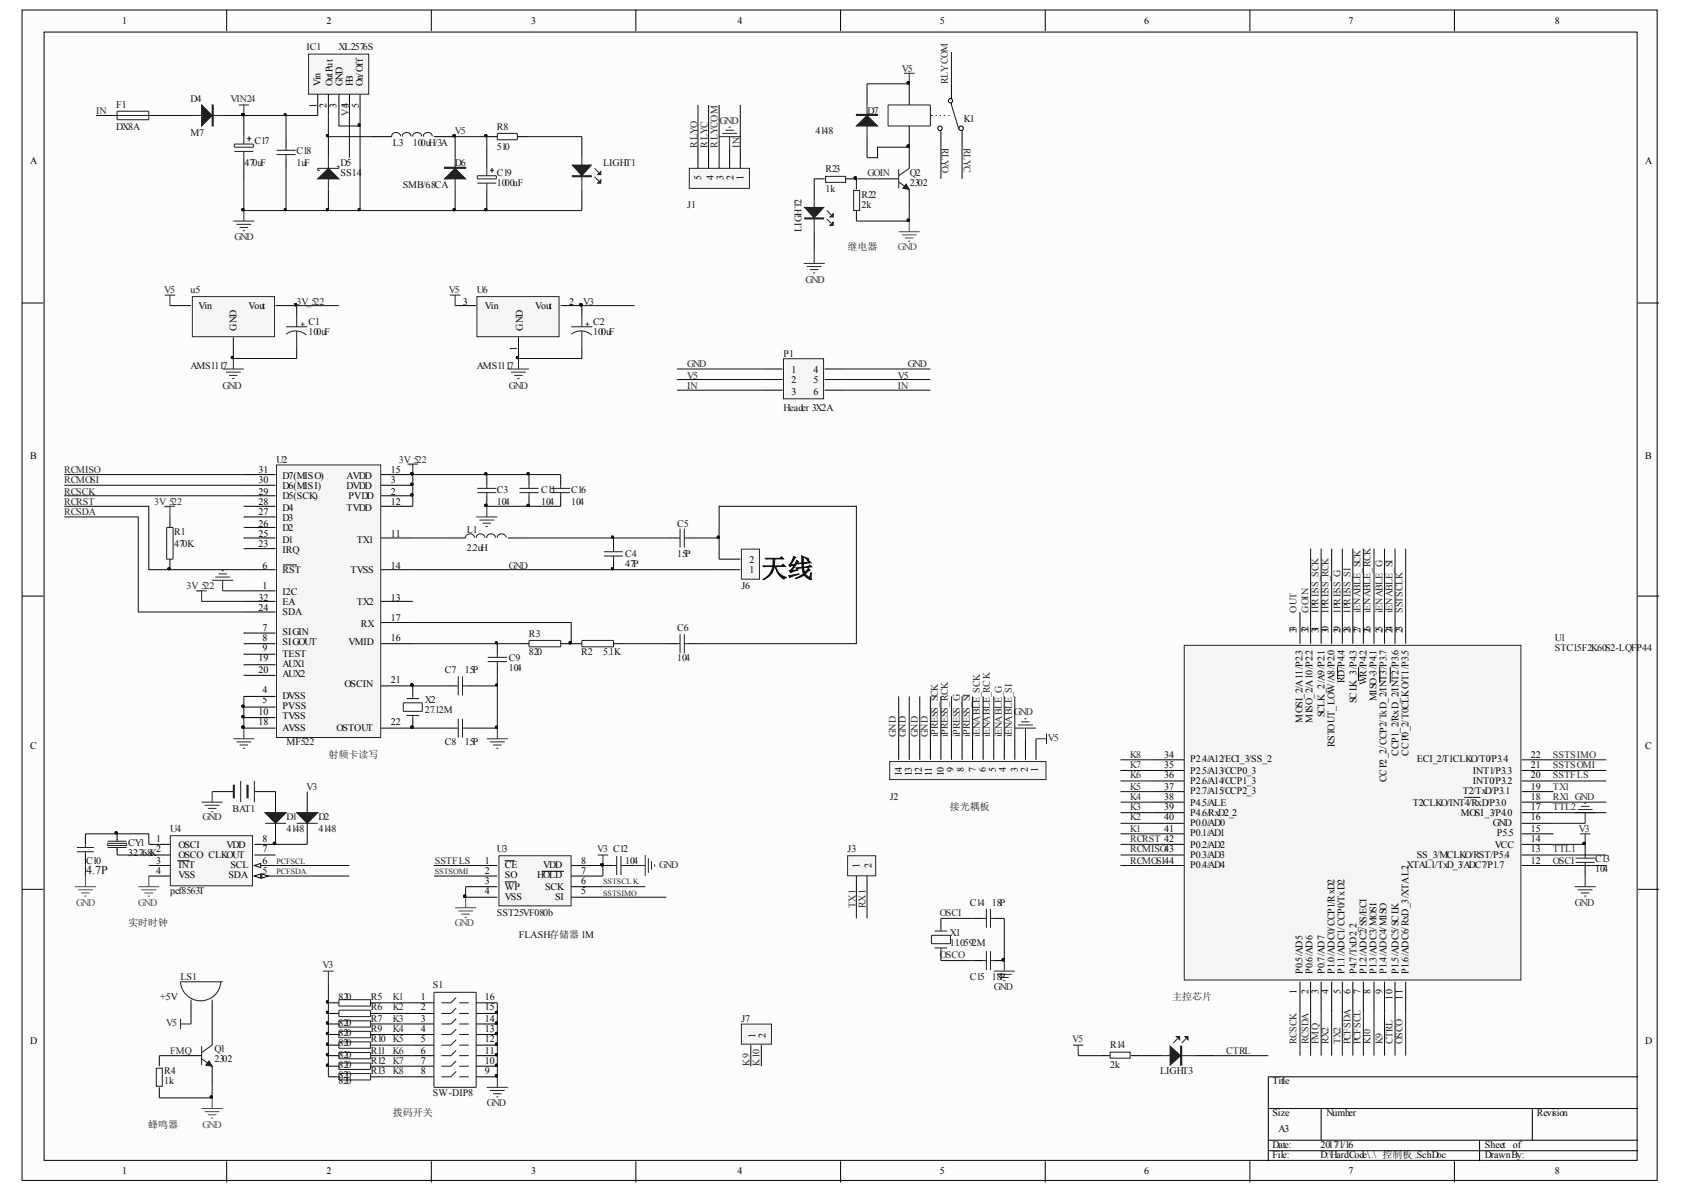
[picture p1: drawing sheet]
<svg xmlns="http://www.w3.org/2000/svg" width="297mm" height="210mm" viewBox="0 0 297 210" stroke-linecap="round" stroke-linejoin="round" font-family="sans-serif">
<defs><g id="words">
<text font-size="4.6" fill="#0e0e0e" x="134.1" y="101.6">天线</text>
<text font-size="2.1" fill="#0e0e0e" x="15.2" y="153.8">4.7P</text>
<g font-size="1.8">
<text x="21.5" y="4.2">1</text>
<text x="57.5" y="4.2">2</text>
<text x="93.5" y="4.2">3</text>
<text x="129.8" y="4.2">4</text>
<text x="165.4" y="4.2">5</text>
<text x="201.4" y="4.2">6</text>
<text x="237.4" y="4.2">7</text>
<text x="273.8" y="4.2">8</text>
<text x="56.4" y="15.2" transform="rotate(-90 56.4 15.2)">Vin</text>
<text x="58.6" y="15.2" transform="rotate(-90 58.6 15.2)">OutPut</text>
<text x="60.3" y="15.2" transform="rotate(-90 60.3 15.2)">GND</text>
<text x="62.1" y="15.2" transform="rotate(-90 62.1 15.2)">FB</text>
<text x="63.9" y="15.2" transform="rotate(-90 63.9 15.2)">On/Off</text>
<text x="55.7" y="19" transform="rotate(-90 55.7 19)">1</text>
<text x="57.5" y="19" transform="rotate(-90 57.5 19)">2</text>
<text x="59.3" y="19" transform="rotate(-90 59.3 19)">3</text>
<text x="63.1" y="19" transform="rotate(-90 63.1 19)">5</text>
<text x="5.3" y="28.9">A</text>
<text x="289.6" y="28.9">A</text>
<text x="123.5" y="31.7" transform="rotate(-90 123.5 31.7)">5</text>
<text x="125.6" y="31.7" transform="rotate(-90 125.6 31.7)">4</text>
<text x="127.4" y="31.7" transform="rotate(-90 127.4 31.7)">3</text>
<text x="129.1" y="31.7" transform="rotate(-90 129.1 31.7)">2</text>
<text x="130.9" y="31.7" transform="rotate(-90 130.9 31.7)">1</text>
<text x="81.5" y="53.6">3</text>
<text x="100.2" y="53.6">2</text>
<text x="34.9" y="54.3">Vin</text>
<text x="41.6" y="58.2" transform="rotate(-90 41.6 58.2)">GND</text>
<text x="43.7" y="54.3">Vout</text>
<text x="85.4" y="54.3">Vin</text>
<text x="92.1" y="58.2" transform="rotate(-90 92.1 58.2)">GND</text>
<text x="94.2" y="54.3">Vout</text>
<text x="91" y="61.7" transform="rotate(-90 91 61.7)">1</text>
<text x="139.3" y="65.6">1</text>
<text x="143.2" y="65.6">4</text>
<text x="139.3" y="67.4">2</text>
<text x="139.3" y="69.5">3</text>
<text x="143.2" y="67.4">5</text>
<text x="143.2" y="69.5">6</text>
<text x="5.3" y="80.8">B</text>
<text x="45.5" y="83.2">31</text>
<text x="68.8" y="83.2">15</text>
<text x="289.6" y="80.8">B</text>
<text x="45.5" y="85">30</text>
<text x="45.5" y="88.9">28</text>
<text x="45.5" y="87.1">29</text>
<text x="49.7" y="84.3">D7(MISO)</text>
<text x="49.7" y="86.1">D6(MISI)</text>
<text x="49.7" y="89.9">D4</text>
<text x="49.7" y="87.8">D5(SCK)</text>
<text x="61" y="89.9">TVDD</text>
<text x="61" y="86.1">DVDD</text>
<text x="61" y="84.3">AVDD</text>
<text x="61.4" y="87.8">PVDD</text>
<text x="68.8" y="88.9">12</text>
<text x="68.8" y="85">3</text>
<text x="68.8" y="87.1">2</text>
<text x="45.5" y="94.5">25</text>
<text x="45.5" y="92.8">26</text>
<text x="45.5" y="90.7">27</text>
<text x="49.7" y="95.6">D1</text>
<text x="49.7" y="93.5">D2</text>
<text x="49.7" y="91.7">D3</text>
<text x="62.8" y="95.6">TX1</text>
<text x="68.8" y="94.5">11</text>
<text x="45.5" y="96.3">23</text>
<text x="46.2" y="100.2">6</text>
<text x="49.7" y="97.4">IRQ</text>
<text x="49.7" y="100.9">RST</text>
<text x="61.7" y="100.9">TVSS</text>
<text x="68.8" y="100.2">14</text>
<text x="131.9" y="100.9">1</text>
<text x="131.9" y="99.1">2</text>
<text x="45.5" y="105.8">32</text>
<text x="45.5" y="107.6">24</text>
<text x="46.2" y="103.7">1</text>
<text x="49.7" y="104.8">I2C</text>
<text x="49.7" y="106.5">EA</text>
<text x="62.8" y="106.5">TX2</text>
<text x="68.8" y="105.8">13</text>
<text x="46.2" y="112.9">8</text>
<text x="46.2" y="111.1">7</text>
<text x="49.7" y="113.6">SIGOUT</text>
<text x="49.7" y="111.8">SIGIN</text>
<text x="49.7" y="108.3">SDA</text>
<text x="61.4" y="113.6">VMID</text>
<text x="63.5" y="110.4">RX</text>
<text x="68.8" y="109.4">17</text>
<text x="68.8" y="112.9">16</text>
<text x="228.2" y="111.5" transform="rotate(-90 228.2 111.5)">33</text>
<text x="230.4" y="111.5" transform="rotate(-90 230.4 111.5)">32</text>
<text x="232.1" y="111.5" transform="rotate(-90 232.1 111.5)">31</text>
<text x="233.9" y="111.5" transform="rotate(-90 233.9 111.5)">30</text>
<text x="236" y="111.5" transform="rotate(-90 236 111.5)">29</text>
<text x="237.8" y="111.5" transform="rotate(-90 237.8 111.5)">28</text>
<text x="239.5" y="111.5" transform="rotate(-90 239.5 111.5)">27</text>
<text x="241.3" y="111.5" transform="rotate(-90 241.3 111.5)">26</text>
<text x="243.4" y="111.5" transform="rotate(-90 243.4 111.5)">25</text>
<text x="245.2" y="111.5" transform="rotate(-90 245.2 111.5)">24</text>
<text x="246.9" y="111.5" transform="rotate(-90 246.9 111.5)">23</text>
<text x="45.5" y="116.4">19</text>
<text x="45.5" y="118.5">20</text>
<text x="46.2" y="114.6">9</text>
<text x="49.7" y="115.7">TEST</text>
<text x="49.7" y="117.5">AUX1</text>
<text x="49.7" y="119.2">AUX2</text>
<text x="45.5" y="125.9">10</text>
<text x="46.2" y="123.8">5</text>
<text x="46.2" y="122.1">4</text>
<text x="49.7" y="124.9">PVSS</text>
<text x="49.7" y="123.1">DVSS</text>
<text x="60.7" y="121">OSCIN</text>
<text x="68.8" y="120.3">21</text>
<text x="236.7" y="120.3" transform="rotate(-90 236.7 120.3)">RD/P4.4</text>
<text x="238.8" y="123.8" transform="rotate(-90 238.8 123.8)">SCLK_3/P4.3</text>
<text x="240.6" y="120.6" transform="rotate(-90 240.6 120.6)">WR/P4.2</text>
<text x="242.4" y="123.5" transform="rotate(-90 242.4 123.5)">MISO-3/P4.1</text>
<text x="5.3" y="131.9">C</text>
<text x="45.5" y="127.7">18</text>
<text x="49.7" y="128.8">AVSS</text>
<text x="49.7" y="126.6">TVSS</text>
<text x="59.3" y="128.8">OSTOUT</text>
<text x="68.8" y="127.7">22</text>
<text x="229.3" y="127.3" transform="rotate(-90 229.3 127.3)">MOSI_2/A11/P2.3</text>
<text x="231.1" y="127.3" transform="rotate(-90 231.1 127.3)">MISO_2/A10/P2.2</text>
<text x="233.2" y="126.3" transform="rotate(-90 233.2 126.3)">SCLK_2/A9/P2.1</text>
<text x="234.9" y="131.6" transform="rotate(-90 234.9 131.6)">RSTOUT_LOW/A8/P2.0</text>
<text x="289.6" y="131.9">C</text>
<text x="158.7" y="136.5" transform="rotate(-90 158.7 136.5)">14</text>
<text x="160.5" y="136.5" transform="rotate(-90 160.5 136.5)">13</text>
<text x="162.3" y="136.5" transform="rotate(-90 162.3 136.5)">12</text>
<text x="164" y="136.5" transform="rotate(-90 164 136.5)">11</text>
<text x="166.2" y="136.5" transform="rotate(-90 166.2 136.5)">10</text>
<text x="167.9" y="135.8" transform="rotate(-90 167.9 135.8)">9</text>
<text x="169.7" y="135.8" transform="rotate(-90 169.7 135.8)">8</text>
<text x="171.8" y="135.8" transform="rotate(-90 171.8 135.8)">7</text>
<text x="173.6" y="135.8" transform="rotate(-90 173.6 135.8)">6</text>
<text x="175.3" y="135.8" transform="rotate(-90 175.3 135.8)">5</text>
<text x="177.1" y="135.8" transform="rotate(-90 177.1 135.8)">4</text>
<text x="179.2" y="135.8" transform="rotate(-90 179.2 135.8)">3</text>
<text x="181" y="135.8" transform="rotate(-90 181 135.8)">2</text>
<text x="182.7" y="135.8" transform="rotate(-90 182.7 135.8)">1</text>
<text x="205" y="133.3">34</text>
<text x="205" y="135.1">35</text>
<text x="205" y="136.9">36</text>
<text x="209.5" y="134">P2.4/A12/ECI_3/SS_2</text>
<text x="209.5" y="136.2">P2.5/A13/CCP0_3</text>
<text x="209.5" y="137.9">P2.6/A14/CCP1_3</text>
<text x="244.1" y="137.6" transform="rotate(-90 244.1 137.6)">CCP2_2/CCP2/TxD_2/INT3/P3.7</text>
<text x="246.2" y="133" transform="rotate(-90 246.2 133)">CCP1_2/RxD_2/INT2/P3.6</text>
<text x="248" y="133" transform="rotate(-90 248 133)">CCP0_2/T0CLKO/T1/P3.5</text>
<text x="249.4" y="134">ECI_2/T1CLKO/T0/P3.4</text>
<text x="259.3" y="137.9">INT0/P3.2</text>
<text x="259.3" y="136.2">INT1/P3.3</text>
<text x="269.5" y="136.9">20</text>
<text x="269.5" y="135.1">21</text>
<text x="269.5" y="133.3">22</text>
<text x="205" y="139">37</text>
<text x="205" y="140.8">38</text>
<text x="205" y="142.5">39</text>
<text x="209.5" y="139.7">P2.7/A15/CCP2_3</text>
<text x="209.5" y="141.8">P4.5/ALE</text>
<text x="209.5" y="143.6">P4.6/RxD2_2</text>
<text x="248.7" y="141.8">T2CLKO/INT4/RxD/P3.0</text>
<text x="257.2" y="143.6">MOSI_3/P4.0</text>
<text x="257.5" y="139.7">T2/TxD/P3.1</text>
<text x="269.5" y="140.8">18</text>
<text x="269.5" y="139">19</text>
<text x="269.5" y="142.5">17</text>
<text x="27.5" y="148.2">1</text>
<text x="27.5" y="149.9">2</text>
<text x="31.4" y="149.2">OSCI</text>
<text x="39.9" y="149.2">VDD</text>
<text x="46.2" y="149.9">7</text>
<text x="46.2" y="148.2">8</text>
<text x="205" y="144.3">40</text>
<text x="205" y="146.4">41</text>
<text x="209.5" y="145.3">P0.0/AD0</text>
<text x="209.5" y="147.1">P0.1/AD1</text>
<text x="209.5" y="149.2">P0.2/AD2</text>
<text x="262.8" y="145.3">GND</text>
<text x="263.2" y="149.2">VCC</text>
<text x="263.5" y="147.1">P5.5</text>
<text x="269.5" y="149.9">13</text>
<text x="269.5" y="148.2">14</text>
<text x="269.5" y="146.4">15</text>
<text x="269.5" y="144.3">16</text>
<text x="27.5" y="152">3</text>
<text x="27.5" y="153.8">4</text>
<text x="31.4" y="151">OSCO CLKOUT</text>
<text x="31.4" y="152.7">INT</text>
<text x="31.4" y="154.5">VSS</text>
<text x="40.2" y="154.5">SDA</text>
<text x="40.6" y="152.7">SCL</text>
<text x="46.2" y="153.8">5</text>
<text x="46.2" y="152">6</text>
<text x="85.4" y="152">1</text>
<text x="85.4" y="153.8">2</text>
<text x="85.4" y="155.6">3</text>
<text x="88.9" y="152.7">CE</text>
<text x="88.9" y="154.5">SO</text>
<text x="94.5" y="154.5">HOLD</text>
<text x="95.6" y="152.7">VDD</text>
<text x="102.3" y="155.6">6</text>
<text x="102.3" y="153.8">7</text>
<text x="102.3" y="152">8</text>
<text x="151.3" y="152.7" transform="rotate(-90 151.3 152.7)">1</text>
<text x="153.5" y="152.7" transform="rotate(-90 153.5 152.7)">2</text>
<text x="209.5" y="151">P0.3/AD3</text>
<text x="209.5" y="152.7">P0.4/AD4</text>
<text x="247.6" y="152.7">XTAL1/TxD_3/ADC7/P1.7</text>
<text x="249.4" y="151">SS_3/MCLKO/RST/P5.4</text>
<text x="269.5" y="152">12</text>
<text x="85.4" y="157.3">4</text>
<text x="88.9" y="156.6">WP</text>
<text x="88.9" y="158.4">VSS</text>
<text x="96" y="156.6">SCK</text>
<text x="97.7" y="158.4">SI</text>
<text x="102.3" y="157.3">5</text>
<text x="229.3" y="171.4" transform="rotate(-90 229.3 171.4)">P0.5/AD5</text>
<text x="231.1" y="171.4" transform="rotate(-90 231.1 171.4)">P0.6/AD6</text>
<text x="233.2" y="171.4" transform="rotate(-90 233.2 171.4)">P0.7/AD7</text>
<text x="234.9" y="171.4" transform="rotate(-90 234.9 171.4)">P1.0/ADC0/CCP1/RxD2</text>
<text x="236.7" y="171.4" transform="rotate(-90 236.7 171.4)">P1.1/ADC1/CCP0/TxD2</text>
<text x="238.8" y="171.4" transform="rotate(-90 238.8 171.4)">P4.7/TxD2_2</text>
<text x="240.6" y="171.4" transform="rotate(-90 240.6 171.4)">P1.2/ADC2/SS/ECI</text>
<text x="242.4" y="171.4" transform="rotate(-90 242.4 171.4)">P1.3/ADC3/MOSI</text>
<text x="244.1" y="171.4" transform="rotate(-90 244.1 171.4)">P1.4/ADC4/MISO</text>
<text x="246.2" y="171.4" transform="rotate(-90 246.2 171.4)">P1.5/ADC5/SCLK</text>
<text x="248" y="171.4" transform="rotate(-90 248 171.4)">P1.6/ADC6/RxD_3/XTAL2</text>
<text x="74.1" y="176">1</text>
<text x="74.1" y="177.8">2</text>
<text x="74.1" y="179.9">3</text>
<text x="85.4" y="176">16</text>
<text x="85.4" y="177.8">15</text>
<text x="85.4" y="179.9">14</text>
<text x="228.2" y="175" transform="rotate(-90 228.2 175)">1</text>
<text x="230.4" y="175" transform="rotate(-90 230.4 175)">2</text>
<text x="232.1" y="175" transform="rotate(-90 232.1 175)">3</text>
<text x="233.9" y="175" transform="rotate(-90 233.9 175)">4</text>
<text x="236" y="175" transform="rotate(-90 236 175)">5</text>
<text x="237.8" y="175" transform="rotate(-90 237.8 175)">6</text>
<text x="239.5" y="175" transform="rotate(-90 239.5 175)">7</text>
<text x="241.3" y="175" transform="rotate(-90 241.3 175)">8</text>
<text x="243.4" y="175" transform="rotate(-90 243.4 175)">9</text>
<text x="245.2" y="176" transform="rotate(-90 245.2 176)">10</text>
<text x="246.9" y="176" transform="rotate(-90 246.9 176)">11</text>
<text x="5.3" y="183.8">D</text>
<text x="74.1" y="181.7">4</text>
<text x="74.1" y="183.4">5</text>
<text x="74.1" y="185.6">6</text>
<text x="85.4" y="181.7">13</text>
<text x="85.4" y="183.4">12</text>
<text x="85.4" y="185.6">11</text>
<text x="133" y="182.7" transform="rotate(-90 133 182.7)">1</text>
<text x="134.8" y="182.7" transform="rotate(-90 134.8 182.7)">2</text>
<text x="289.6" y="183.8">D</text>
<text x="74.1" y="187.3">7</text>
<text x="74.1" y="189.1">8</text>
<text x="85.4" y="187.3">10</text>
<text x="85.4" y="189.1">9</text>
<text x="224" y="190.9">Title</text>
<text x="224" y="196.5">Size</text>
<text x="233.5" y="196.5">Number</text>
<text x="270.6" y="196.5">Revision</text>
<text x="224" y="202.1">Date:</text>
<text x="224" y="203.9">File:</text>
<text x="225.1" y="199.3">A3</text>
<text x="232.5" y="202.1">2017/1/16</text>
<text x="232.5" y="203.9">D:\HardCode\..\ 控制板 .SchDoc</text>
<text x="261.4" y="202.1">Sheet</text>
<text x="261.4" y="203.9">Drawn By:</text>
<text x="266.3" y="202.1">of</text>
<text x="21.5" y="206.7">1</text>
<text x="57.5" y="206.7">2</text>
<text x="93.5" y="206.7">3</text>
<text x="129.8" y="206.7">4</text>
<text x="165.4" y="206.7">5</text>
<text x="201.4" y="206.7">6</text>
<text x="237.4" y="206.7">7</text>
<text x="273.8" y="206.7">8</text>
</g>
<g font-size="1.8" fill="#0e0e0e">
<text x="54" y="8.8">IC1</text>
<text x="59.6" y="8.8">XL2576S</text>
<text x="33.5" y="18">D4</text>
<text x="20.5" y="19">F1</text>
<text x="20.5" y="22.9">DX8A</text>
<text x="33.5" y="24">M7</text>
<text x="87.5" y="22.9">R8</text>
<text x="143.6" y="23.6">4148</text>
<text x="152.8" y="20.1">D7</text>
<text x="169.7" y="21.5">K1</text>
<text x="43" y="29.3">470uF</text>
<text x="44.8" y="25.4">C17</text>
<text x="52.2" y="27.1">C18</text>
<text x="52.2" y="29.3">1uF</text>
<text x="60" y="29.3">D5</text>
<text x="69.1" y="25.7">L3</text>
<text x="72.7" y="25.7">100uH/3A</text>
<text x="80.1" y="29.3">D6</text>
<text x="87.5" y="26.4">510</text>
<text x="106.2" y="29.3">LIGHT1</text>
<text x="60" y="31">SS14</text>
<text x="70.9" y="33.1">SMB/6.8CA</text>
<text x="87.5" y="31">C19</text>
<text x="87.5" y="32.8">1000uF</text>
<text x="145.3" y="30.3">R23</text>
<text x="145.3" y="33.9">1k</text>
<text x="151.7" y="34.9">R22</text>
<text x="160.2" y="31">Q2</text>
<text x="160.2" y="32.8">2302</text>
<text x="121" y="36.7">J1</text>
<text x="141.1" y="40.9" transform="rotate(-90 141.1 40.9)">LIGHT2</text>
<text x="151.7" y="36.7">2k</text>
<text x="149.2" y="44.1">继电器</text>
<text x="33.5" y="51.5">u5</text>
<text x="84" y="51.5">U6</text>
<text x="54.3" y="57.1">C1</text>
<text x="54.3" y="58.9">100uF</text>
<text x="104.4" y="57.1">C2</text>
<text x="104.4" y="58.9">100uF</text>
<text x="33.5" y="64.9">AMS1117</text>
<text x="84" y="64.9">AMS1117</text>
<text x="137.9" y="62.8">P1</text>
<text x="137.9" y="72.3">Header 3X2A</text>
<text x="48.7" y="81.5">U2</text>
<text x="87.5" y="86.8">C3</text>
<text x="87.5" y="88.9">104</text>
<text x="95.2" y="86.8">C11</text>
<text x="95.2" y="88.9">104</text>
<text x="100.5" y="86.8">C16</text>
<text x="100.5" y="88.9">104</text>
<text x="30.7" y="94.2">R1</text>
<text x="82.2" y="93.8">L1</text>
<text x="119.2" y="92.8">C5</text>
<text x="30.7" y="96.3">470K</text>
<text x="82.2" y="97">2.2uH</text>
<text x="110.1" y="98.1">C4</text>
<text x="110.1" y="99.8">47P</text>
<text x="119.2" y="98.1">15P</text>
<text x="130.5" y="103.7">J6</text>
<text x="93.1" y="112.2">R3</text>
<text x="119.2" y="111.1">C6</text>
<text x="273.8" y="112.9">U1</text>
<text x="78.3" y="118.5">C7</text>
<text x="81.8" y="118.5">15P</text>
<text x="89.6" y="116.4">C9</text>
<text x="89.6" y="118.2">104</text>
<text x="93.1" y="115.4">820</text>
<text x="102.3" y="115.4">R2</text>
<text x="106.2" y="115.4">5.1K</text>
<text x="119.2" y="116.4">104</text>
<text x="273.8" y="114.6">STC15F2K60S2-LQFP44</text>
<text x="74.8" y="123.8">X2</text>
<text x="74.8" y="125.6">27.12M</text>
<text x="50.4" y="131.2">MF522</text>
<text x="78.3" y="131.2">C8</text>
<text x="81.8" y="131.2">15P</text>
<text x="57.9" y="133.3">射频卡读写</text>
<text x="40.9" y="142.9">BAT1</text>
<text x="156.6" y="140.8">J2</text>
<text x="167.2" y="142.5">接光耦板</text>
<text x="22.6" y="148.9">CY1</text>
<text x="30" y="146.4">U4</text>
<text x="50.4" y="144.3">D1</text>
<text x="50.4" y="146.4">4148</text>
<text x="56.1" y="144.3">D2</text>
<text x="56.1" y="146.4">4148</text>
<text x="87.5" y="149.9">U3</text>
<text x="149.2" y="149.9">J3</text>
<text x="15.2" y="152">C10</text>
<text x="22.6" y="150.6">32.768K</text>
<text x="110.1" y="152">104</text>
<text x="280.8" y="151.7">C13</text>
<text x="280.8" y="153.5">104</text>
<text x="30" y="157.3">pcf8563T</text>
<text x="87.5" y="161.2">SST25VF080b</text>
<text x="170.7" y="159.5">C14</text>
<text x="174.6" y="159.5">18P</text>
<text x="22.6" y="163">实时时钟</text>
<text x="91.4" y="165.1">FLASH存储器 1M</text>
<text x="167.2" y="164.7">X1</text>
<text x="167.2" y="166.5">11.0592M</text>
<text x="31.7" y="172.5">LS1</text>
<text x="76.2" y="173.9">S1</text>
<text x="170.7" y="172.5">C15</text>
<text x="174.6" y="172.5">18P</text>
<text x="28.2" y="176">+5V</text>
<text x="59.6" y="176">820</text>
<text x="65.3" y="176">R5</text>
<text x="65.3" y="177.8">R6</text>
<text x="65.3" y="179.9">R7</text>
<text x="130.5" y="179.9">J7</text>
<text x="206.4" y="176">主控芯片</text>
<text x="37.7" y="185.2">Q1</text>
<text x="59.6" y="180.6">820</text>
<text x="59.6" y="182.4">820</text>
<text x="59.6" y="184.1">820</text>
<text x="65.3" y="181.7">R9</text>
<text x="65.3" y="183.4">R10</text>
<text x="65.3" y="185.6">R11</text>
<text x="195.4" y="184.5">R14</text>
<text x="28.9" y="189.1">R4</text>
<text x="28.9" y="190.9">1k</text>
<text x="37.7" y="187">2302</text>
<text x="59.6" y="186.3">820</text>
<text x="59.6" y="188">820</text>
<text x="59.6" y="189.8">820</text>
<text x="59.6" y="190.9">820</text>
<text x="65.3" y="187.3">R12</text>
<text x="65.3" y="189.1">R13</text>
<text x="195.4" y="188">2k</text>
<text x="204.3" y="189.1">LIGHT3</text>
<text x="69.1" y="196.5">拨码开关</text>
<text x="76.2" y="193">SW-DIP8</text>
<text x="26.1" y="198.6">蜂鸣器</text>
</g>
<g font-size="1.8" fill="#262626">
<text x="40.6" y="18">VIN24</text>
<text x="158.7" y="12.7">V5</text>
<text x="166.9" y="14.8" transform="rotate(-90 166.9 14.8)">RLYCOM</text>
<text x="16.9" y="20.1">IN</text>
<text x="61.4" y="20.4" transform="rotate(-90 61.4 20.4)">V4</text>
<text x="61.4" y="19" transform="rotate(-90 61.4 19)">5</text>
<text x="80.1" y="23.6">V5</text>
<text x="126.6" y="21.9">GND</text>
<text x="122.8" y="26.1" transform="rotate(-90 122.8 26.1)">RLYO</text>
<text x="124.5" y="26.1" transform="rotate(-90 124.5 26.1)">RLYC</text>
<text x="126.3" y="26.1" transform="rotate(-90 126.3 26.1)">RLYCOM</text>
<text x="130.2" y="26.1" transform="rotate(-90 130.2 26.1)">IN</text>
<text x="165.8" y="26.1" transform="rotate(90 165.8 26.1)">RLYO</text>
<text x="169.7" y="26.1" transform="rotate(90 169.7 26.1)">RLYC</text>
<text x="152.8" y="31">GOIN</text>
<text x="41.3" y="42.3">GND</text>
<text x="28.9" y="51.5">V5</text>
<text x="52.2" y="53.6">3V_522</text>
<text x="79" y="51.5">V5</text>
<text x="102.7" y="53.6">V3</text>
<text x="141.8" y="49.7">GND</text>
<text x="121" y="64.5">GND</text>
<text x="159.8" y="64.5">GND</text>
<text x="39.2" y="68.4">GND</text>
<text x="89.6" y="68.4">GND</text>
<text x="121" y="66.7">V5</text>
<text x="121" y="68.4">IN</text>
<text x="158" y="66.7">V5</text>
<text x="158" y="68.4">IN</text>
<text x="11.3" y="83.2">RCMISO</text>
<text x="70.2" y="81.5">3V_522</text>
<text x="11.3" y="88.9">RCRST</text>
<text x="11.3" y="87.1">RCSCK</text>
<text x="11.3" y="85">RCMOSI</text>
<text x="27.2" y="88.9">3V_522</text>
<text x="11.3" y="90.7">RCSDA</text>
<text x="89.6" y="100.2">GND</text>
<text x="32.8" y="103.7">3V_522</text>
<text x="228.2" y="107.9" transform="rotate(-90 228.2 107.9)">OUT</text>
<text x="230.4" y="107.9" transform="rotate(-90 230.4 107.9)">GOIN</text>
<text x="232.1" y="107.9" transform="rotate(-90 232.1 107.9)">IPRESS_SCK</text>
<text x="233.9" y="107.9" transform="rotate(-90 233.9 107.9)">IPRESS_RCK</text>
<text x="236" y="107.9" transform="rotate(-90 236 107.9)">IPRESS_G</text>
<text x="237.8" y="107.9" transform="rotate(-90 237.8 107.9)">IPRESS_SI</text>
<text x="239.5" y="107.9" transform="rotate(-90 239.5 107.9)">iENABLE_SCK</text>
<text x="241.3" y="107.9" transform="rotate(-90 241.3 107.9)">iENABLE_RCK</text>
<text x="243.4" y="107.9" transform="rotate(-90 243.4 107.9)">iENABLE_G</text>
<text x="245.2" y="107.9" transform="rotate(-90 245.2 107.9)">iENABLE_SI</text>
<text x="246.9" y="107.9" transform="rotate(-90 246.9 107.9)">SSTSCLK</text>
<text x="178.5" y="125.9">GND</text>
<text x="157.7" y="129.8" transform="rotate(-90 157.7 129.8)">GND</text>
<text x="159.5" y="129.8" transform="rotate(-90 159.5 129.8)">GND</text>
<text x="161.6" y="129.8" transform="rotate(-90 161.6 129.8)">GND</text>
<text x="163.3" y="129.8" transform="rotate(-90 163.3 129.8)">GND</text>
<text x="165.1" y="129.8" transform="rotate(-90 165.1 129.8)">iPRESS_SCK</text>
<text x="166.9" y="129.8" transform="rotate(-90 166.9 129.8)">iPRESS_RCK</text>
<text x="169" y="129.8" transform="rotate(-90 169 129.8)">iPRESS_G</text>
<text x="170.7" y="129.8" transform="rotate(-90 170.7 129.8)">iPRESS_SI</text>
<text x="172.5" y="129.8" transform="rotate(-90 172.5 129.8)">iENABLE_SCK</text>
<text x="174.3" y="129.8" transform="rotate(-90 174.3 129.8)">iENABLE_RCK</text>
<text x="176.4" y="129.8" transform="rotate(-90 176.4 129.8)">iENABLE_G</text>
<text x="178.1" y="129.8" transform="rotate(-90 178.1 129.8)">iENABLE_SI</text>
<text x="184.5" y="130.5">V5</text>
<text x="199" y="136.9">K6</text>
<text x="199" y="135.1">K7</text>
<text x="199" y="133.3">K8</text>
<text x="273.4" y="136.9">SSTFLS</text>
<text x="273.4" y="135.1">SSTSOMI</text>
<text x="273.4" y="133.3">SSTSIMO</text>
<text x="54" y="139">V3</text>
<text x="199" y="142.5">K3</text>
<text x="199" y="140.8">K4</text>
<text x="199" y="139">K5</text>
<text x="273.4" y="139">TX1</text>
<text x="273.4" y="140.8">RX1 GND</text>
<text x="273.4" y="142.5">TTL2</text>
<text x="35.6" y="144.3">GND</text>
<text x="105.1" y="149.9">V3 C12</text>
<text x="199" y="146.4">K1</text>
<text x="199" y="144.3">K2</text>
<text x="199" y="149.9">RCMISO43</text>
<text x="199" y="148.2">RCRST 42</text>
<text x="273.4" y="149.9">TTL1</text>
<text x="278" y="146.4">V3</text>
<text x="76.6" y="152">SSTFLS</text>
<text x="116.1" y="152.7">GND</text>
<text x="199" y="152">RCMOSI44</text>
<text x="273.4" y="152">OSCI</text>
<text x="150.6" y="159.8" transform="rotate(-90 150.6 159.8)">TX1</text>
<text x="152.4" y="159.8" transform="rotate(-90 152.4 159.8)">RX1</text>
<text x="165.4" y="161.2">OSCI</text>
<text x="277.3" y="159.5">GND</text>
<text x="56.8" y="170.4">V3</text>
<text x="165.4" y="168.6">OSCO</text>
<text x="69.1" y="176">K1</text>
<text x="69.1" y="177.8">K2</text>
<text x="69.1" y="179.9">K3</text>
<text x="175" y="174.3">GND</text>
<text x="29.3" y="180.6">V5</text>
<text x="30" y="185.6">FMQ</text>
<text x="69.1" y="181.7">K4</text>
<text x="69.1" y="183.4">K5</text>
<text x="69.1" y="185.6">K6</text>
<text x="188.7" y="183.4">V5</text>
<text x="215.9" y="185.6">CTRL</text>
<text x="228.2" y="183.8" transform="rotate(-90 228.2 183.8)">RCSCK</text>
<text x="230.4" y="183.8" transform="rotate(-90 230.4 183.8)">RCSDA</text>
<text x="232.1" y="183.8" transform="rotate(-90 232.1 183.8)">FMQ</text>
<text x="233.9" y="183.8" transform="rotate(-90 233.9 183.8)">RX2</text>
<text x="236" y="183.8" transform="rotate(-90 236 183.8)">TX2</text>
<text x="237.8" y="183.8" transform="rotate(-90 237.8 183.8)">PCFSDA</text>
<text x="239.5" y="183.8" transform="rotate(-90 239.5 183.8)">PCFSCL</text>
<text x="241.3" y="183.8" transform="rotate(-90 241.3 183.8)">K10</text>
<text x="243.4" y="183.8" transform="rotate(-90 243.4 183.8)">K9</text>
<text x="245.2" y="183.8" transform="rotate(-90 245.2 183.8)">CTRL</text>
<text x="246.9" y="183.8" transform="rotate(-90 246.9 183.8)">OSCO</text>
<text x="69.1" y="187.3">K7</text>
<text x="69.1" y="189.1">K8</text>
<text x="131.9" y="187.7" transform="rotate(-90 131.9 187.7)">K9</text>
<text x="133.7" y="187.7" transform="rotate(-90 133.7 187.7)">K10</text>
<text x="85.7" y="194.7">GND</text>
</g>
<g font-size="1.8" fill="#4c4c4c">
<text x="158" y="44.1">GND</text>
<text x="13.4" y="159.5">GND</text>
<text x="24.3" y="159.5">GND</text>
<text x="80.1" y="163">GND</text>
<text x="35.6" y="198.6">GND</text>
</g>
<g font-size="1.4" fill="#0e0e0e">
<text x="52.9" y="57.5">+</text>
<text x="103" y="57.5">+</text>
</g>
<g font-size="1.4" fill="#262626">
<text x="48.7" y="152.1">PCFSCL</text>
<text x="48.7" y="153.8">PCFSDA</text>
<text x="76.6" y="153.8">SSTSOMI</text>
<text x="106.2" y="155.6">SSTSCL K</text>
<text x="106.2" y="157.7">SSTSIMO</text>
</g>
</g></defs>
<path d="M4.2 2.1h287.5v205.7h-287.5z" fill="#fcfcfc"/>
<path d="M3.9 1.8h287.8v206h-287.8z" fill="none" stroke="#000" stroke-width=".18"/>
<path d="M8.1 6h280.1v198.3h-280.1z" fill="#fcfcfc"/>
<g fill="none" stroke="#000" stroke-width=".18">
<path d="M7.8 5.6h280.4v198.7h-280.4zM39.9 1.7v3.7M75.9 1.7v3.7M111.9 1.7v3.7M148 1.7v3.7M184 1.7v3.7M220 1.7v3.7M256.1 1.7v3.7M3.9 53.3h3.7M288.4 53.3h3.7M3.9 104.9h3.7M288.4 104.9h3.7"/>
<path d="M3.9 156.5h3.7M288.4 156.5h3.7M223.3 195.1h65.1M232.6 195.1v5.6M269.8 195.1v5.6M288.4 189.6h-65.1v14.8M39.9 204.4v3.7M75.9 204.4v3.7M111.9 204.4v3.7M148 204.4v3.7M184 204.4v3.7M220 204.4v3.7"/>
<path d="M223.3 200.7h65.1M223.3 202.6h65.1M256.1 204.4v3.7M260.5 200.7v3.7"/>
</g>
<path d="M208.8 113.9h59v58.6h-59z" fill="#f5f5f5"/>
<g fill="none" stroke="#262626" stroke-width=".18">
<path d="M71.7 81.7h1.9M72.7 81.7v1.8M34.6 104h1.8M35.5 104v1.9M37.4 102.2h3.7M37.9 101.6h2.6M38.5 101h1.5M39 100.5h.4M39.2 102.2v1.8M208.5 113.6h59.3v58.9h-59.3zM41.1 130h3.7M41.6 130.6h2.6"/>
<path d="M42.2 131.1h1.5M42.8 131.7h.3M42.9 128.2v1.8M85.7 130h3.7M86.3 130.6h2.6M86.8 131.1h1.5M87.4 131.7h.3M87.6 128.2v1.8"/>
</g>
<g fill="none" stroke="#000" stroke-width=".18">
<path d="M78.3 94.7h3.7M85.7 83.5v1.9M85.7 87.3v1.8M89.4 94.7h3.7M108 94.7v1.9M108 98.4v1.9M117.3 94.7h1.9M121 94.7h1.9M87.6 113.3v1.9M87.6 117v1.9M91.3 113.3h1.8M98.7 113.3h3.7"/>
<path d="M108 113.3h1.9M117.3 113.3h1.9M121 113.3h1.9M228.9 107.7v5.6M230.7 107.7v5.6M232.6 107.7v5.6M234.4 107.7v5.6M235.5 117.4v2.1M236.3 107.7v5.6M238.2 107.7v5.6M239.2 117.4v2.5M240 107.7v5.6"/>
<path d="M241.9 107.7v5.6M242.9 117.4v2.8M243.7 107.7v5.6M244.8 117.4v2.8M245.6 107.7v5.6M247.5 107.7v5.6M72.7 120.7v1.9M72.7 126.3v1.9M78.3 120.7h1.8M78.3 128.2h1.8M82 120.7h1.8M82 128.2h1.8"/>
<path d="M202.8 133.7h5.6M202.8 135.6h5.6M202.8 137.5h5.6M202.8 139.3h5.6M267.9 133.7h5.6M267.9 135.6h5.6M267.9 137.5h5.6M267.9 139.3h5.6M202.8 144.9h5.6M202.8 146.8h5.6M202.8 148.6h5.6M202.8 150.5h5.6"/>
<path d="M202.8 152.4h5.6M202.8 141.2h5.6M202.8 143.1h5.6M257.8 140.4h2.8M267.9 144.9h5.6M267.9 146.8h5.6M267.9 148.6h5.6M267.9 150.5h5.6M267.9 152.4h5.6M267.9 141.2h5.6M267.9 143.1h5.6M228.9 172.8v5.6"/>
<path d="M230.7 172.8v5.6M232.6 172.8v5.6M234.4 172.8v5.6M236.3 172.8v5.6M238.2 172.8v5.6M240 172.8v5.6M241.9 172.8v5.6M243.7 172.8v5.6M245.6 172.8v5.6M247.5 172.8v5.6"/>
</g>
<g fill="none" stroke="#1c1c1c" stroke-width=".18">
<path d="M83.5 94.7a.75 .75 0 0 0-.8-.7 .75 .75 0 0 0-.7 .7M84 86.7h3.4M84 86h3.4M85.3 94.7a.73 .73 0 0 0-.7-.7 .73 .73 0 0 0-.7 .7M85.7 85.4v.6M85.7 86.7v.6M87.2 94.7a.73 .73 0 0 0-.8-.7 .73 .73 0 0 0-.7 .7M89.1 94.7a.75 .75 0 0 0-.8-.7 .75 .75 0 0 0-.7 .7M106.3 97.1h3.4M106.3 97.9h3.4M108 96.6v.5M108 97.9v.5"/>
<path d="M119.2 94.7h.5M119.7 93v3.4M120.5 94.7h.5M120.5 93v3.4M80.7 119.1v3.3M81.4 119.1v3.3M85.9 116.5h3.3M85.9 115.7h3.3M87.6 115.2v.5M87.6 116.5v.5M93.1 112.7h5.6v1.2h-5.6zM102.4 112.7h5.6v1.2h-5.6z"/>
<path d="M119.2 113.3h.5M119.7 111.6v3.4M120.5 111.6v3.4M120.5 113.3h.5M71 123.7h3.3v1.5h-3.3zM71.6 123h2.2M71.6 125.9h2.2M72.7 122.6v.4M72.7 125.9v.4M80.1 120.7h.6M80.1 128.2h.6M80.7 126.5v3.3"/>
<path d="M81.4 120.7h.6M81.4 126.5v3.3M81.4 128.2h.6"/>
</g>
<g fill="#0e0e0e" stroke="#0e0e0e" stroke-width=".18">
<path d="M72.4 127.9h.3v.2h-.3z" fill-rule="evenodd"/>
<path d="M72.4 120.4h.3v.3h-.3z" fill-rule="evenodd"/>
<path d="M72.4 127.9h.3v.2h-.3z" fill-rule="evenodd"/>
<path d="M72.4 120.4h.3v.3h-.3z" fill-rule="evenodd"/>
<path d="M87.3 113h.2v.3h-.2z" fill-rule="evenodd"/>
<path d="M87.3 113h.2v.3h-.2z" fill-rule="evenodd"/>
<path d="M100.3 113h.2v.3h-.2z" fill-rule="evenodd"/>
<path d="M100.3 113h.2v.3h-.2z" fill-rule="evenodd"/>
<path d="M100.3 113h.2v.3h-.2z" fill-rule="evenodd"/>
<path d="M100.3 113h.2v.3h-.2z" fill-rule="evenodd"/>
<path d="M100.3 113h.2v.3h-.2z" fill-rule="evenodd"/>
<path d="M72.4 120.4h.3v.3h-.3z" fill-rule="evenodd"/>
<path d="M72.4 127.9h.3v.2h-.3z" fill-rule="evenodd"/>
<path d="M72.4 83.3h.3v.2h-.3z" fill-rule="evenodd"/>
<path d="M87.3 127.9h.2v.2h-.2z" fill-rule="evenodd"/>
<path d="M42.6 127.9h.3v.2h-.3z" fill-rule="evenodd"/>
<path d="M107.7 100h.3v.2h-.3z" fill-rule="evenodd"/>
<path d="M107.7 94.4h.3v.3h-.3z" fill-rule="evenodd"/>
<path d="M107.7 100h.3v.2h-.3z" fill-rule="evenodd"/>
<path d="M107.7 94.4h.3v.3h-.3z" fill-rule="evenodd"/>
<circle cx="85.5" cy="83.4" r=".2"/>
<circle cx="85.5" cy="89" r=".19"/>
</g>
<path d="M72.7 94.7h5.6M93.1 94.7h24.2M72.7 109.6h27.9v3.7M72.7 113.3h18.6M109.9 113.3h7.4M72.7 120.7h5.6M72.7 128.2h5.6" fill="none" stroke="#0e0e0e" stroke-width=".18"/>
<path d="M49 82.2h18v47.6h-18z" fill="#f5f5f5"/>
<path d="M29 89.1h1.8M29.9 89.1v1.9M48.7 81.8h18.3v48h-18.3zM83.8 91h3.8M84.4 91.5h2.6M85 92.1h1.4M85.5 92.7h.4M85.7 89.1v1.9" fill="none" stroke="#262626" stroke-width=".18"/>
<g fill="none" stroke="#000" stroke-width=".18">
<path d="M29.9 91v1.8M29.9 98.4v1.9M42.9 83.5h5.6M42.9 85.4h5.6M42.9 96.6h5.6M42.9 89.1h5.6M42.9 94.7h5.6M42.9 87.3h5.6M42.9 92.8h5.6M42.9 91h5.6M49.8 99.4h2.5M67.1 83.5h5.6"/>
<path d="M67.1 85.4h5.6M67.1 89.1h5.6M67.1 94.7h5.6M67.1 87.3h5.6M42.9 104h5.6M42.9 115.2h5.6M42.9 117h5.6M42.9 100.3h5.6M42.9 105.9h5.6M42.9 118.9h5.6M42.9 113.3h5.6M42.9 111.4h5.6"/>
<path d="M42.9 107.7h5.6M67.1 109.6h5.6M67.1 100.3h5.6M67.1 105.9h5.6M67.1 113.3h5.6M42.9 128.2h5.6M42.9 126.3h5.6M42.9 124.5h5.6M42.9 122.6h5.6M67.1 120.7h5.6M67.1 128.2h5.6M20.6 146.8v1.1"/>
<path d="M20.6 149.4v1.1"/>
</g>
<g fill="#0e0e0e" stroke="#0e0e0e" stroke-width=".18">
<path d="M72.4 120.4h.3v.3h-.3z" fill-rule="evenodd"/>
<path d="M72.4 127.9h.3v.2h-.3z" fill-rule="evenodd"/>
<path d="M42.6 127.9h.3v.2h-.3z" fill-rule="evenodd"/>
<path d="M42.6 126h.3v.3h-.3z" fill-rule="evenodd"/>
<path d="M42.6 124.2h.3v.2h-.3z" fill-rule="evenodd"/>
<path d="M72.4 85.1h.3v.3h-.3z" fill-rule="evenodd"/>
<path d="M72.4 87h.3v.2h-.3z" fill-rule="evenodd"/>
<path d="M72.4 83.3h.3v.2h-.3z" fill-rule="evenodd"/>
<path d="M72.4 120.4h.3v.3h-.3z" fill-rule="evenodd"/>
<path d="M72.4 127.9h.3v.2h-.3z" fill-rule="evenodd"/>
<path d="M42.6 127.9h.3v.2h-.3z" fill-rule="evenodd"/>
<path d="M42.6 126h.3v.3h-.3z" fill-rule="evenodd"/>
<path d="M42.6 124.2h.3v.2h-.3z" fill-rule="evenodd"/>
<path d="M72.4 85.1h.3v.3h-.3z" fill-rule="evenodd"/>
<path d="M72.4 87h.3v.2h-.3z" fill-rule="evenodd"/>
<path d="M72.4 83.3h.3v.2h-.3z" fill-rule="evenodd"/>
<path d="M42.6 127.9h.3v.2h-.3z" fill-rule="evenodd"/>
<path d="M87.3 120.4h.2v.3h-.2z" fill-rule="evenodd"/>
<path d="M87.3 127.9h.2v.2h-.2z" fill-rule="evenodd"/>
<path d="M20.3 146.5h.3v.2h-.3z" fill-rule="evenodd"/>
<path d="M20.3 146.5h.3v.2h-.3z" fill-rule="evenodd"/>
<circle cx="85.5" cy="89" r=".19"/>
<circle cx="29.7" cy="100.1" r=".19"/>
</g>
<path d="M11.3 89.1h14.9v11.2h16.7M11.3 91h13v16.7h18.6M11.3 83.5h31.6M11.3 85.4h31.6M11.3 87.3h31.6M35.5 105.9h7.4M39.2 104h3.7M72.7 100.3h53.9M87.6 118.9v9.3h-3.8M42.9 122.6v5.6M83.8 120.7h3.8" fill="none" stroke="#0e0e0e" stroke-width=".18"/>
<g fill="none" stroke="#4c4c4c" stroke-width=".18">
<path d="M42.9 96.6h.1M42.9 94.7h.1M42.9 92.8h.1M42.9 91h.1M42.9 89.1h.1M42.9 111.4h.1M42.9 113.3h.1M42.9 115.2h.1M42.9 117h.1M42.9 118.9h.1M24.3 156.1h3.7M24.9 156.6h2.6"/>
<path d="M25.4 157.2h1.5M26 157.7h.4M26.2 154.2v1.9"/>
</g>
<path d="M29.3 92.8h1.2v5.6h-1.2zM18.9 148.5h3.4v.3h-3.4zM18.9 148.1h3.4M18.9 149.2h3.4M20.6 147.7v.4M20.6 149.2v.4" fill="none" stroke="#1c1c1c" stroke-width=".18"/>
<path d="M30.3 147.5h14.1v8.4h-14.1z" fill="#f5f5f5"/>
<path d="M30 147.1h14.4v8.8h-14.4z" fill="none" stroke="#262626" stroke-width=".18"/>
<path d="M26.2 148.6h3.7M26.2 150.5h3.7M26.2 152.4h3.7M26.2 154.2h3.7M31.2 151.5h2.1M44.8 154.2h3.7" fill="none" stroke="#000" stroke-width=".18"/>
<g fill="#fcfcfc" stroke="#000" stroke-width=".18">
<path d="M44.8 154.2l1.1-.4v.8z"/>
<path d="M46.1 153.8l1.1 .4-1.1 .4z"/>
</g>
<path d="M44.8 152.4h3.7" fill="none" stroke="#000" stroke-width=".18"/>
<path d="M44.8 152.4l1.1-.4v.7z" fill="#fcfcfc" stroke="#000" stroke-width=".18"/>
<path d="M48.5 139.3v3.8M15 146.8v1.8M15 150.5v1.9M44.8 150.5h3.7M48.5 144.9v3.7h-3.7" fill="none" stroke="#000" stroke-width=".18"/>
<g fill="#0e0e0e" stroke="#0e0e0e" stroke-width=".18">
<circle cx="48.3" cy="148.5" r=".2"/>
<circle cx="81.8" cy="157.8" r=".2"/>
<circle cx="106" cy="152.2" r=".2"/>
</g>
<path d="M15 146.8h11.2v1.8M15 152.4v1.8M20.6 150.5h5.6M76.4 152.4h5.6M82 156.1v1.8" fill="none" stroke="#0e0e0e" stroke-width=".18"/>
<path d="M13.6 149.9h2.9M13.6 149.2h2.9M15 148.6v.6M15 149.9v.6M46.7 144.9h3.7" fill="none" stroke="#1c1c1c" stroke-width=".18"/>
<path d="M13.2 156.1h3.7M13.7 156.6h2.6M14.3 157.2h1.5M14.9 157.7h.3M15 154.2v1.9M80.1 159.8h3.7M82 157.9v1.9M80.7 160.4h2.6M81.2 160.9h1.5M81.8 161.5h.4" fill="none" stroke="#4c4c4c" stroke-width=".18"/>
<path d="M46.7 143.1h3.7l-1.9 1.8z" fill="#1c1c1c" stroke="#1c1c1c" stroke-width=".18"/>
<path d="M105.2 150.5h1.9M106.1 150.5v1.9" fill="none" stroke="#262626" stroke-width=".18"/>
<path d="M88.2 151h12.3v8.5h-12.3z" fill="#f5f5f5"/>
<path d="M87.8 150.6h12.7v8.9h-12.7zM31.8 179.3v1.9M31.8 180.2h1.8" fill="none" stroke="#262626" stroke-width=".18"/>
<g fill="none" stroke="#000" stroke-width=".18">
<path d="M82 152.4h5.6M82 154.2h5.6M82 156.1h5.6M82 157.9h5.6M88.9 151.5h1.7M88.9 155.2h2.1M95.4 153.4h3.9M100.6 152.4h5.5M100.6 154.2h5.5M100.6 156.1h5.5M100.6 157.9h5.5M33.6 176.5v3.7"/>
<path d="M37.4 176.5v7.5M72.7 176.5h3.7M72.7 178.4h3.7M83.8 176.5h3.8M83.8 178.4h3.8M28 185.8v1.9M28 191.4v1.9M31.8 185.8h3.7M37.4 187.7v3.7M72.7 185.8h3.7M72.7 180.2h3.7M72.7 182.1h3.7"/>
<path d="M72.7 184h3.7M72.7 187.7h3.7M72.7 189.6h3.7M83.8 185.8h3.8M83.8 180.2h3.8M83.8 182.1h3.8M83.8 184h3.8M83.8 187.7h3.8M83.8 189.6h3.8"/>
</g>
<g fill="#0e0e0e" stroke="#0e0e0e" stroke-width=".18">
<path d="M87.3 178.1h.2v.2h-.2z" fill-rule="evenodd"/>
<path d="M87.3 179.9h.2v.3h-.2z" fill-rule="evenodd"/>
<path d="M87.3 181.8h.2v.3h-.2z" fill-rule="evenodd"/>
<path d="M87.3 183.7h.2v.2h-.2z" fill-rule="evenodd"/>
<path d="M87.3 185.5h.2v.3h-.2z" fill-rule="evenodd"/>
<path d="M87.3 187.4h.2v.3h-.2z" fill-rule="evenodd"/>
<path d="M87.3 189.2h.2v.3h-.2z" fill-rule="evenodd"/>
<path d="M87.3 178.1h.2v.2h-.2z" fill-rule="evenodd"/>
<path d="M87.3 179.9h.2v.3h-.2z" fill-rule="evenodd"/>
<path d="M87.3 181.8h.2v.3h-.2z" fill-rule="evenodd"/>
<path d="M87.3 183.7h.2v.2h-.2z" fill-rule="evenodd"/>
<path d="M87.3 185.5h.2v.3h-.2z" fill-rule="evenodd"/>
<path d="M87.3 187.4h.2v.3h-.2z" fill-rule="evenodd"/>
<path d="M87.3 189.2h.2v.3h-.2z" fill-rule="evenodd"/>
<circle cx="81.8" cy="157.8" r=".2"/>
<circle cx="106" cy="152.2" r=".2"/>
<circle cx="37.2" cy="193.1" r=".2"/>
</g>
<path d="M76.4 154.2h5.6M106.1 152.4v1.8M28 185.8h3.8M37.4 191.4v1.9h-9.4" fill="none" stroke="#0e0e0e" stroke-width=".18"/>
<g fill="none" stroke="#1c1c1c" stroke-width=".18">
<path d="M33.6 176v.5M37.4 176v.5M38.9 172.8a3.6 3.6 0 0 1-3.6 3.4 3.6 3.6 0 0 1-3.5-3.4h7.4M76.4 174.7h7.4v16.7h-7.4zM80.3 179.3l-.9 .9h-1.7M80.3 177.4l-.9 1h-1.7M80.3 175.6l-.9 .9h-1.7M80.9 178.4h1.6M80.9 176.5h1.6M27.5 188h1.1v3.2h-1.1zM35.5 186.4l1.9 1.3M35.5 184.1v3.4"/>
<path d="M37.4 184l-1.9 1.3M80.3 188.6l-.9 1h-1.7M80.3 186.8l-.9 .9h-1.7M80.3 184.9l-.9 .9h-1.7M80.3 183l-.9 1h-1.7M80.3 181.2l-.9 .9h-1.7M80.9 189.6h1.6M80.9 187.7h1.6M80.9 185.8h1.6M80.9 184h1.6M80.9 182.1h1.6M80.9 180.2h1.6"/>
</g>
<path d="M35.5 195.1h3.7M36 195.7h2.7M36.6 196.2h1.5M37.2 196.8h.3M37.4 193.3v1.8" fill="none" stroke="#4c4c4c" stroke-width=".18"/>
<path d="M36.8 186.8l.6 .9-1.2-.2z" fill="#1c1c1c" stroke="#1c1c1c" stroke-width=".18"/>
<path d="M34.2 52.6h14.1v6.7h-14.1z" fill="#f5f5f5"/>
<path d="M33.9 52.2h14.4v7.1h-14.4z" fill="none" stroke="#262626" stroke-width=".18"/>
<path d="M29.9 53.8h3.7M41.1 59.4v3.7M48.5 53.8h3.7" fill="none" stroke="#000" stroke-width=".18"/>
<g fill="#0e0e0e" stroke="#0e0e0e" stroke-width=".18">
<path d="M40.8 62.8h.2v.3h-.2z" fill-rule="evenodd"/>
<path d="M51.9 53.5h.3v.3h-.3z" fill-rule="evenodd"/>
<path d="M40.8 62.8h.2v.3h-.2z" fill-rule="evenodd"/>
<path d="M51.9 53.5h.3v.3h-.3z" fill-rule="evenodd"/>
</g>
<path d="M84.3 52.6h14.1v6.7h-14.1z" fill="#f5f5f5"/>
<g fill="none" stroke="#262626" stroke-width=".18">
<path d="M29 51.9h1.8M29.9 51.9v1.9M79.2 51.9h1.9M80.1 51.9v1.9M84 52.2h14.4v7.1h-14.4zM39.2 65h3.7M39.8 65.5h2.6M40.3 66.1h1.5M40.9 66.6h.4M41.1 63.1v1.9M89.4 65h3.7M90 65.5h2.6"/>
<path d="M90.5 66.1h1.5M91.1 66.6h.4M91.3 63.1v1.9M37.4 139.3v1.9M35.5 141.2h3.7M36 141.8h2.7M36.6 142.3h1.5M37.2 142.9h.3M111.7 152.4h1.9M113.6 150.5v3.7M114.1 151.1v2.6M114.7 151.6v1.5"/>
<path d="M115.2 152.2v.3M277.2 156.1h3.7M277.2 143.1h3.7M277.8 156.6h2.6M277.8 142.5h2.6M278.1 146.8h1.9M278.3 157.2h1.5M278.3 141.9h1.5M278.9 157.7h.4M278.9 141.4h.4M279.1 143.1v1.8M279.1 146.8v1.8"/>
<path d="M279.1 154.2v1.9M56.9 170.9h1.8M57.8 170.9v1.9M85.7 191.4h3.7M86.3 192h2.6M86.8 192.5h1.5M87.4 193.1h.3M87.6 189.6v1.8"/>
</g>
<g fill="none" stroke="#000" stroke-width=".18">
<path d="M52.2 53.8v1.9M80.1 53.8h3.7M91.3 59.4v3.7M98.7 53.8h3.7v1.9M52.2 61.2v1.9M102.4 61.2v1.9M37.4 139.3h3.7M44.8 139.3h3.7M54.1 139.3v3.8M54.1 144.9v3.7M106.1 152.4h1.9M109.9 152.4h1.8"/>
<path d="M279.1 148.6v1.9M279.1 152.4v1.8"/>
</g>
<g fill="#0e0e0e" stroke="#0e0e0e" stroke-width=".18">
<path d="M91 62.8h.2v.3h-.2z" fill-rule="evenodd"/>
<path d="M91 62.8h.2v.3h-.2z" fill-rule="evenodd"/>
<path d="M87.3 189.2h.2v.3h-.2z" fill-rule="evenodd"/>
<path d="M87.3 189.2h.2v.3h-.2z" fill-rule="evenodd"/>
<path d="M51.9 53.5h.3v.3h-.3z" fill-rule="evenodd"/>
<path d="M51.9 53.5h.3v.3h-.3z" fill-rule="evenodd"/>
<path d="M40.8 62.8h.2v.3h-.2z" fill-rule="evenodd"/>
<path d="M40.8 62.8h.2v.3h-.2z" fill-rule="evenodd"/>
<path d="M91 62.8h.2v.3h-.2z" fill-rule="evenodd"/>
<path d="M91 62.8h.2v.3h-.2z" fill-rule="evenodd"/>
<path d="M51.9 53.5h.3v.3h-.3z" fill-rule="evenodd"/>
<path d="M278.8 148.3h.3v.3h-.3z" fill-rule="evenodd"/>
<path d="M278.8 148.3h.3v.3h-.3z" fill-rule="evenodd"/>
<path d="M278.8 148.3h.3v.3h-.3z" fill-rule="evenodd"/>
<path d="M278.8 148.3h.3v.3h-.3z" fill-rule="evenodd"/>
<circle cx="102.3" cy="53.6" r=".2"/>
<circle cx="106" cy="152.2" r=".2"/>
</g>
<g fill="none" stroke="#1c1c1c" stroke-width=".18">
<path d="M50.4 57.5h3.7M52.2 58.3l.8 .1 1 .6M52.2 58.3h-.9l-.9 .5M52.2 55.7v1.8M52.2 58.3v2.9M100.6 57.5h3.7M100.6 58.8a2.81 2.81 0 0 1 3.6 .2M102.4 55.7v1.8M102.4 58.3v2.9M42.4 137.5v3.7M44.8 137.5v3.7M52.2 144.9h3.7"/>
<path d="M108 152.4h.6M108.6 150.7v3.3M109.3 152.4h.6M109.3 150.7v3.3M277.4 151.8h3.3M277.4 151.1h3.3M279.1 150.5v.6M279.1 151.8v.6"/>
</g>
<g fill="#1c1c1c" stroke="#1c1c1c" stroke-width=".18">
<path d="M52.2 143.1h3.7l-1.8 1.8z"/>
<path d="M43.5 138.2h.2v2.2h-.2z" fill-rule="evenodd"/>
<path d="M41.1 138.2h.2v2.2h-.2z" fill-rule="evenodd"/>
</g>
<path d="M41.1 63.1h11.1M91.3 63.1h11.1M273.5 148.6h5.6M87.6 176.5v13.1" fill="none" stroke="#0e0e0e" stroke-width=".18"/>
<path d="M157 134.4h27.1v2.8h-27.1z" fill="#f5f5f5"/>
<path d="M156.6 134.1h27.5v3.1h-27.5zM178.7 128.2h3.7M179.2 127.6h2.6M179.8 127.1h1.5M180.3 126.5h.4M180.5 128.2v1.8M182.4 130h1.8M184.2 129.1v1.9" fill="none" stroke="#262626" stroke-width=".18"/>
<g fill="none" stroke="#000" stroke-width=".18">
<path d="M158.2 130v3.7M160.1 130v3.7M161.9 130v3.7M163.8 130v3.7M165.7 130v3.7M167.5 130v3.7M169.4 130v3.7M171.2 130v3.7M173.1 130v3.7M175 130v3.7M176.8 130v3.7M178.7 130v3.7"/>
<path d="M180.5 130v3.7M182.4 130v3.7M165.7 161.7v1.8M165.7 167.2v1.9M171.2 161.7h1.9M171.2 169.1h1.9M175 161.7h1.8M175 169.1h1.8"/>
</g>
<path d="M273.5 144.9h5.6M165.7 161.7h5.5M165.7 169.1h5.5" fill="none" stroke="#0e0e0e" stroke-width=".18"/>
<g fill="none" stroke="#1c1c1c" stroke-width=".18">
<path d="M173.7 160v3.3M174.4 160v3.3M164 164.6h3.3v1.5h-3.3zM164.5 163.9h2.3M164.5 166.9h2.3M165.7 163.5v.4M165.7 166.9v.3M173.1 161.7h.6M173.1 169.1h.6M173.7 167.4v3.4M174.4 161.7h.6M174.4 167.4v3.4"/>
<path d="M174.4 169.1h.6"/>
</g>
<g fill="#0e0e0e" stroke="#0e0e0e" stroke-width=".18">
<path d="M176.5 168.8h.3v.3h-.3z" fill-rule="evenodd"/>
<path d="M176.5 168.8h.3v.3h-.3z" fill-rule="evenodd"/>
</g>
<path d="M54.7 9.9h10.2v6.7h-10.2z" fill="#f5f5f5"/>
<path d="M54.3 9.5h10.6v7.1h-10.6zM41.1 38.9h3.7M41.6 39.5h2.6M42.9 37.1v1.8M42.2 40h1.5M42.8 40.6h.3" fill="none" stroke="#262626" stroke-width=".18"/>
<g fill="none" stroke="#000" stroke-width=".18">
<path d="M55.9 16.6v3.7M57.8 16.6v3.7M59.7 16.6v3.7M61.5 16.6v3.7M63.4 16.6v3.7M16.9 20.3h3.7M26.2 20.3h7.4M39.2 20.3h3.7v3.8M42.9 27.8v3.7M50.4 24.1v1.8M50.4 27.8v1.8M57.8 24.1v3.7"/>
<path d="M57.8 33.3v3.8M65.2 24.1h3.8M76.4 24.1h3.7v3.7M80.1 33.3v3.8M85.7 25.9v3.7M85.7 33.3v3.8M85.7 24.1h1.9M91.1 24.1h1.9M102.4 24.1v3.7M102.4 33.3v3.8"/>
</g>
<g fill="#0e0e0e" stroke="#0e0e0e" stroke-width=".18">
<path d="M42.6 20h.3v.3h-.3z" fill-rule="evenodd"/>
<path d="M42.6 20h.3v.3h-.3z" fill-rule="evenodd"/>
<path d="M85.4 36.8h.3v.2h-.3z" fill-rule="evenodd"/>
<path d="M85.4 36.8h.3v.2h-.3z" fill-rule="evenodd"/>
<path d="M79.8 23.8h.3v.2h-.3z" fill-rule="evenodd"/>
<path d="M79.8 23.8h.3v.2h-.3z" fill-rule="evenodd"/>
<path d="M57.5 36.8h.3v.2h-.3z" fill-rule="evenodd"/>
<path d="M57.5 36.8h.3v.2h-.3z" fill-rule="evenodd"/>
<path d="M63.1 21.9h.3v.2h-.3z" fill-rule="evenodd"/>
<path d="M42.6 36.8h.3v.2h-.3z" fill-rule="evenodd"/>
<path d="M63.1 21.9h.3v.2h-.3z" fill-rule="evenodd"/>
<path d="M63.1 36.8h.3v.2h-.3z" fill-rule="evenodd"/>
<path d="M79.8 23.8h.3v.2h-.3z" fill-rule="evenodd"/>
<path d="M50.1 36.8h.2v.2h-.2z" fill-rule="evenodd"/>
<path d="M42.6 20h.3v.3h-.3z" fill-rule="evenodd"/>
<path d="M42.6 20h.3v.3h-.3z" fill-rule="evenodd"/>
<path d="M42.6 20h.3v.3h-.3z" fill-rule="evenodd"/>
<path d="M79.8 23.8h.3v.2h-.3z" fill-rule="evenodd"/>
<path d="M85.4 23.8h.3v.2h-.3z" fill-rule="evenodd"/>
<path d="M79.8 36.8h.3v.2h-.3z" fill-rule="evenodd"/>
<path d="M79.8 23.8h.3v.2h-.3z" fill-rule="evenodd"/>
<path d="M79.8 36.8h.3v.2h-.3z" fill-rule="evenodd"/>
<path d="M79.8 23.8h.3v.2h-.3z" fill-rule="evenodd"/>
<path d="M85.4 23.8h.3v.2h-.3z" fill-rule="evenodd"/>
<path d="M85.4 23.8h.3v.2h-.3z" fill-rule="evenodd"/>
<path d="M42.6 36.8h.3v.2h-.3z" fill-rule="evenodd"/>
<circle cx="57.6" cy="23.9" r=".18"/>
<circle cx="50.2" cy="20.2" r=".19"/>
</g>
<g fill="none" stroke="#1c1c1c" stroke-width=".18">
<path d="M20.6 19.6h5.6v1.5h-5.6zM20.6 20.3h5.6M33.6 20.3h5.6M41.3 25.4h3.3v.5h-3.3zM41.3 26.7h3.3M42.9 24.1v1.3M42.9 26.7v1.1M43.5 24.4h.7M43.9 24.1v.7M48.7 27.2h3.3M48.7 26.5h3.3M50.4 25.9v.6"/>
<path d="M50.4 27.2v.6M57.8 27.8v1.8M57.8 31.5v1.8M59.3 29.3h.4v.3h-3.8v.4h.4M70.5 24a.75 .75 0 0 0-.8-.7 .75 .75 0 0 0-.7 .7M72.3 24a.73 .73 0 0 0-.7-.7 .73 .73 0 0 0-.7 .7M74.2 24a.75 .75 0 0 0-.8-.7 .75 .75 0 0 0-.7 .7M76.1 24a.75 .75 0 0 0-.8-.7 .75 .75 0 0 0-.7 .7M80.1 27.8v5.5M84 30.9h3.4v.6h-3.4zM84 32.2h3.4M85.7 29.6v1.3"/>
<path d="M85.7 32.2v1.1M86.3 30h.7M86.6 29.6v.8M87.6 23.5h3.5v1.1h-3.5zM102.4 27.8v5.5M104.7 31.1l.7 .8M104.7 29.6l.7 .8"/>
</g>
<g fill="#1c1c1c" stroke="#1c1c1c" stroke-width=".18">
<path d="M55.9 31.5l1.9-1.9 1.9 1.9z"/>
<path d="M35.5 18.5l1.9 1.8-1.9 1.9z"/>
<path d="M78.3 31.5l1.8-1.9 1.9 1.9z"/>
<path d="M100.8 29.1h3.3l-1.7 1.8z"/>
<path d="M105.8 31.7v.5h-.6z"/>
<path d="M105.2 30.7l.6-.5v.5z"/>
<path d="M37.4 18.5h.1v3.7h-.1z" fill-rule="evenodd"/>
<path d="M78.3 29.4h3.7v.2h-3.7z" fill-rule="evenodd"/>
<path d="M100.8 30.9h3.3v.2h-3.3z" fill-rule="evenodd"/>
</g>
<path d="M42.9 31.5v5.6h59.5M42.9 20.3h13M50.4 20.3v3.8M50.4 29.6v7.5M57.8 20.3v3.8h7.4M59.7 20.3v1.9h3.7v-1.9M63.4 22.2v14.9M80.1 24.1h5.6v1.8M93 24.1h9.4" fill="none" stroke="#0e0e0e" stroke-width=".18"/>
<path d="M121.7 30h10.2v3.2h-10.2z" fill="#f5f5f5"/>
<path d="M121.4 29.6h10.5v3.6h-10.5zM126.6 24.1h3.7M127.2 23.5h2.6M127.7 22.9h1.5M128.3 22.4h.4M128.5 24.1v1.8" fill="none" stroke="#262626" stroke-width=".18"/>
<path d="M122.9 25.9v3.7M124.8 25.9v3.7M126.6 25.9v3.7M128.5 25.9v3.7M130.3 25.9v3.7" fill="none" stroke="#000" stroke-width=".18"/>
<path d="M130.9 97h2.8v5h-2.8z" fill="#f5f5f5"/>
<path d="M130.5 96.7h3.2v5.3h-3.2zM175 170.9h3.7M175.5 171.5h2.6M176.1 172.1h1.5M176.6 172.6h.4M176.8 169.1v1.8" fill="none" stroke="#262626" stroke-width=".18"/>
<path d="M126.6 98.4h3.7M126.6 100.3h3.7" fill="none" stroke="#000" stroke-width=".18"/>
<path d="M122.9 94.7h3.7v-5.6h24.2v24.2h-27.9M126.6 94.7v3.7M176.8 161.7v7.4" fill="none" stroke="#0e0e0e" stroke-width=".18"/>
<g fill="#0e0e0e" stroke="#0e0e0e" stroke-width=".18">
<path d="M126.3 94.4h.3v.3h-.3z" fill-rule="evenodd"/>
<path d="M126.3 94.4h.3v.3h-.3z" fill-rule="evenodd"/>
<path d="M176.5 168.8h.3v.3h-.3z" fill-rule="evenodd"/>
<path d="M176.5 168.8h.3v.3h-.3z" fill-rule="evenodd"/>
</g>
<path d="M130.9 180.6h4.9v3.2h-4.9z" fill="#f5f5f5"/>
<path d="M130.5 180.3h5.3v3.5h-5.3z" fill="none" stroke="#262626" stroke-width=".18"/>
<path d="M167.5 14.8v3.7M132.2 184v3.7M134 184v3.7" fill="none" stroke="#000" stroke-width=".18"/>
<circle cx="167.3" cy="17.7" r=".38" fill="#fcfcfc" stroke="#000" stroke-width=".18"/>
<path d="M169.4 22.2v3.7" fill="none" stroke="#000" stroke-width=".18"/>
<circle cx="169.2" cy="22.6" r=".39" fill="#fcfcfc" stroke="#000" stroke-width=".18"/>
<path d="M165.7 22.2v3.7" fill="none" stroke="#000" stroke-width=".18"/>
<circle cx="165.5" cy="22.6" r=".39" fill="#fcfcfc" stroke="#000" stroke-width=".18"/>
<g fill="none" stroke="#000" stroke-width=".18">
<path d="M152.6 14.8v3.7M160.1 14.8v3.7M145.2 31.5h-1.9v3.7M148.9 31.5h1.9v1.8M150.8 37.1v1.8M152.6 24.1v3.7M154.5 31.5h3.7M160.1 22.2v7.4M160.1 33.3v3.8M143.3 40.8v3.7M57.8 176.5h1.9M57.8 178.4h1.9"/>
<path d="M65.2 176.5h1.9M65.2 178.4h1.9M57.8 180.2h1.9M57.8 182.1h1.9M57.8 184h1.9M57.8 185.8h1.9M57.8 187.7h1.9M57.8 189.6h1.9M65.2 180.2h1.9M65.2 182.1h1.9M65.2 184h1.9M65.2 185.8h1.9"/>
<path d="M65.2 187.7h1.9M65.2 189.6h1.9"/>
</g>
<g fill="#0e0e0e" stroke="#0e0e0e" stroke-width=".18">
<path d="M42.6 20h.3v.3h-.3z" fill-rule="evenodd"/>
<path d="M51.9 53.5h.3v.3h-.3z" fill-rule="evenodd"/>
<path d="M57.5 176.2h.3v.3h-.3z" fill-rule="evenodd"/>
<path d="M57.5 176.2h.3v.3h-.3z" fill-rule="evenodd"/>
<path d="M57.5 178.1h.3v.2h-.3z" fill-rule="evenodd"/>
<path d="M57.5 178.1h.3v.2h-.3z" fill-rule="evenodd"/>
<path d="M57.5 179.9h.3v.3h-.3z" fill-rule="evenodd"/>
<path d="M57.5 179.9h.3v.3h-.3z" fill-rule="evenodd"/>
<path d="M57.5 187.4h.3v.3h-.3z" fill-rule="evenodd"/>
<path d="M57.5 187.4h.3v.3h-.3z" fill-rule="evenodd"/>
<circle cx="159.9" cy="14.6" r=".2"/>
<circle cx="159.9" cy="25.7" r=".2"/>
<circle cx="159.9" cy="38.7" r=".2"/>
<circle cx="150.6" cy="31.3" r=".19"/>
<circle cx="102.3" cy="53.6" r=".2"/>
<circle cx="57.6" cy="181.9" r=".19"/>
<circle cx="57.6" cy="183.8" r=".19"/>
<circle cx="57.6" cy="185.6" r=".19"/>
<circle cx="48.3" cy="148.5" r=".2"/>
</g>
<g fill="none" stroke="#1c1c1c" stroke-width=".18">
<path d="M152.6 18.5v5.6M156.3 18.5h7.5v3.7h-7.5zM167.5 18.5l1.3 4.3M143.3 35.2v5.6M145.3 31h3.6v1.1h-3.6zM145.6 38.5l.7 .8M145.6 37.1l.7 .7M150.3 33.5h1v3.5h-1zM158.2 32l1.9 1.3M158.2 29.8v3.4M160.1 29.6l-1.9 1.3M163.8 20.3h.4"/>
<path d="M164.7 20.3h.2M165.5 20.3h.2M166.2 20.3h.2M167 20.3h.1M59.7 176h5.5v1.1h-5.5zM59.7 177.8h5.5v1.1h-5.5zM59.7 179.7h5.5v1.1h-5.5zM59.7 181.5h5.5v1.2h-5.5zM59.7 183.4h5.5v1.1h-5.5zM59.7 185.3h5.5v1.1h-5.5zM59.7 187.1h5.5v1.2h-5.5zM59.7 189h5.5v1.1h-5.5z"/>
</g>
<path d="M160.1 38.9v1.9M158.2 40.8h3.7M158.8 41.3h2.6M159.3 41.9h1.5M159.9 42.5h.3" fill="none" stroke="#4c4c4c" stroke-width=".18"/>
<g fill="none" stroke="#0e0e0e" stroke-width=".18">
<path d="M122.9 18.5v7.4M124.8 18.5v7.4M126.6 18.5v7.4M130.3 18.5v7.4M152.6 14.8h7.5M167.5 9.2v5.6M61.5 20.3v7.5M150.8 31.5h3.7M160.1 37.1v1.8h-9.3M160.1 25.9h-5.6v1.9h-1.9M165.7 25.9v5.6M169.4 25.9v5.6"/>
<path d="M52.2 53.8h7.5M102.4 53.8h9.3M230.7 96.6v11.1M232.6 96.6v11.1M234.4 96.6v11.1M236.3 96.6v11.1M238.2 96.6v11.1M240 96.6v11.1M241.9 96.6v11.1M243.7 96.6v11.1M245.6 96.6v11.1M247.5 96.6v11.1"/>
<path d="M158.2 122.6v7.4M160.1 122.6v7.4M161.9 122.6v7.4M163.8 122.6v7.4M165.7 122.6v7.4M167.5 122.6v7.4M169.4 122.6v7.4M171.2 122.6v7.4M173.1 122.6v7.4M175 122.6v7.4M176.8 122.6v7.4M178.7 122.6v7.4"/>
<path d="M197.3 133.7h5.5M197.3 135.6h5.5M197.3 137.5h5.5M197.3 139.3h5.5M273.5 133.7h9.3M273.5 135.6h9.3M273.5 137.5h9.3M48.5 148.6h5.6M48.5 152.4h13M48.5 154.2h13M106.1 156.1h7.5M106.1 157.9h11.2"/>
<path d="M197.3 141.2h5.5M197.3 143.1h5.5M197.3 144.9h5.5M197.3 146.8h5.5M197.3 148.6h5.5M197.3 152.4h5.5M197.3 150.5h5.5M273.5 141.2h9.3M273.5 143.1h9.3M273.5 152.4h9.3M273.5 150.5h9.3M57.8 172.8v16.8"/>
<path d="M67.1 176.5h5.6M67.1 178.4h5.6M228.9 178.4v7.4M230.7 178.4v7.4M232.6 178.4v7.4M234.4 178.4v7.4M236.3 178.4v7.4M238.2 178.4v7.4M240 178.4v7.4M241.9 178.4v7.4M243.7 178.4v7.4M245.6 178.4v7.4"/>
<path d="M247.5 178.4v7.4M67.1 180.2h5.6M67.1 182.1h5.6M67.1 184h5.6M67.1 185.8h5.6M67.1 187.7h5.6M67.1 189.6h5.6"/>
</g>
<g fill="#1c1c1c" stroke="#1c1c1c" stroke-width=".18">
<path d="M159.5 32.4l.6 .9-1.2-.1z"/>
<path d="M150.8 22.2l1.8-1.9 1.9 1.9z"/>
<path d="M141.7 36.5h3.3l-1.7 1.9z"/>
<path d="M146.1 39.7l.6-.6v.6z"/>
<path d="M146.1 38.2l.6-.6v.6z"/>
<path d="M150.8 20.1h3.7v.2h-3.7z" fill-rule="evenodd"/>
<path d="M141.7 38.4h3.3v.1h-3.3z" fill-rule="evenodd"/>
</g>
<path d="M42 18.5h1.9M42.9 18.5v1.8M159.1 12.9h1.9M160.1 12.9v1.9M141.5 46.4h3.7M142 46.9h2.6M142.6 47.5h1.5M143.1 48h.4M143.3 44.5v1.9" fill="none" stroke="#262626" stroke-width=".18"/>
<path d="M149.6 151h4.6v3.2h-4.6z" fill="#f5f5f5"/>
<path d="M149.2 150.6h5v3.6h-5zM188.9 184h1.8M189.8 184v1.8" fill="none" stroke="#262626" stroke-width=".18"/>
<path d="M93.1 83.5v1.9M93.1 87.3v1.8M98.7 83.5v1.9M98.7 87.3v1.8M150.8 154.2v3.7M152.6 154.2v3.7M193.5 185.8h1.9M199.1 185.8h5.6M210.3 185.8h3.7" fill="none" stroke="#000" stroke-width=".18"/>
<path d="M85.7 89.1h13M98.7 83.5h-26v5.6M150.8 157.9v3.8M152.6 157.9v3.8M189.8 185.8h3.7M214 185.8h9.3" fill="none" stroke="#0e0e0e" stroke-width=".18"/>
<path d="M91.5 86.7h3.3M91.5 86h3.3M93.1 85.4v.6M93.1 86.7v.6M97 86.7h3.4M97 86h3.4M98.7 85.4v.6M98.7 86.7v.6M195.4 185.2h3.6v1.1h-3.6zM204.7 185.8h5.6M207.3 182.8l-.7 .8M208.8 182.8l-.7 .8" fill="none" stroke="#1c1c1c" stroke-width=".18"/>
<g fill="#1c1c1c" stroke="#1c1c1c" stroke-width=".18">
<path d="M206 184.1l1.9 1.7-1.9 1.7z"/>
<path d="M208.6 182.5h.6v.5z"/>
<path d="M207.1 182.5h.6v.5z"/>
<path d="M207.9 184.1h.2v3.4h-.2z" fill-rule="evenodd"/>
</g>
<g fill="#0e0e0e" stroke="#0e0e0e" stroke-width=".18">
<path d="M72.4 83.3h.3v.2h-.3z" fill-rule="evenodd"/>
<circle cx="93" cy="83.4" r=".2"/>
<circle cx="93" cy="89" r=".19"/>
<circle cx="85.5" cy="89" r=".19"/>
</g>
<path d="M138.3 63.5h6.7v6.7h-6.7z" fill="#f5f5f5"/>
<path d="M137.9 63.1h7.1v7.1h-7.1z" fill="none" stroke="#262626" stroke-width=".18"/>
<path d="M134 65h3.8M134 66.8h3.8M134 68.7h3.8M145.2 65h3.7M145.2 66.8h3.7M145.2 68.7h3.7" fill="none" stroke="#000" stroke-width=".18"/>
<path d="M119.2 65h14.8M119.2 66.8h14.8M119.2 68.7h14.8M148.9 65h14.9M148.9 66.8h14.9M148.9 68.7h14.9" fill="none" stroke="#0e0e0e" stroke-width=".18"/>
<use href="#words"/>
</svg>
